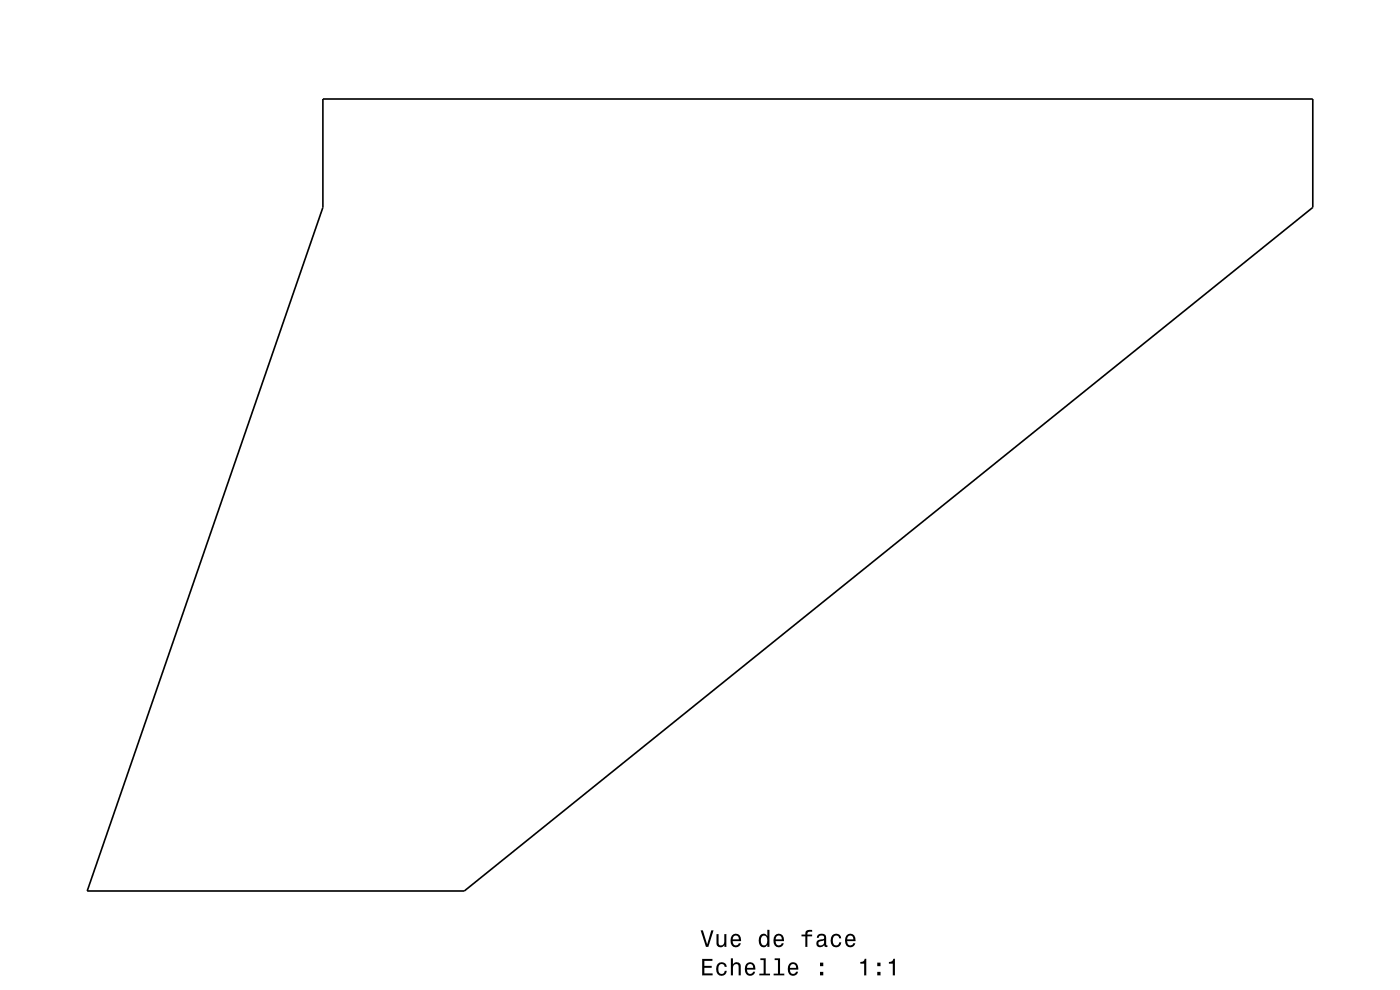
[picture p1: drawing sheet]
<svg xmlns="http://www.w3.org/2000/svg" width="297mm" height="210mm" viewBox="0 0 297 210" stroke-linecap="round" stroke-linejoin="round" font-family="sans-serif">
<path d="M68.5 21h210v23l-180 145h-80l50-145z" fill="none" stroke="#000" stroke-width=".35"/>
<g fill="#000">
<path d="M148.6 197.4l1.2 3.5h.5l1.1-3.5h-.5l-.9 2.9-.9-2.9zM152 198.1v1.8a.89 .89 0 0 0 .6 1 .89 .89 0 0 0 1.1-.5v.5h.4v-2.8h-.4v1.6a.65 .65 0 0 1-.4 .8 .65 .65 0 0 1-.8-.3l-.1-2.1zM155.3 198.4a1.54 1.54 0 0 0 .8 2.6 1.06 1.06 0 0 0 1.1-.9h-.5l-.2 .3-.4 .2a.75 .75 0 0 1-.7-1h1.8a1.16 1.16 0 0 0-.5-1.3 1.16 1.16 0 0 0-1.4 .1zM155.6 198.7a.66 .66 0 0 1 .8-.2 .66 .66 0 0 1 .3 .8h-1.3zM161.2 198.4a1.57 1.57 0 0 0 .8 2.6l.5-.2 .3-.4v.5h.4v-3.7h-.4v1.4a.89 .89 0 0 0-1.6-.2zM161.6 198.7a.62 .62 0 0 1 .7-.2 .62 .62 0 0 1 .4 .5 1.11 1.11 0 0 1-.6 1.6 1.19 1.19 0 0 1-.5-1.9zM164.4 198.4a1.54 1.54 0 0 0 .8 2.6 1.05 1.05 0 0 0 1.1-.9h-.5l-.2 .3-.4 .2a.75 .75 0 0 1-.7-1h1.8a1.16 1.16 0 0 0-.5-1.3 1.16 1.16 0 0 0-1.4 .1zM164.7 198.7a.66 .66 0 0 1 .8-.2 .66 .66 0 0 1 .4 .8h-1.4zM170 198.2v.4h.8v2.3h.5v-2.3h1v-.4h-1v-.3l.3-.2 .7-.1v-.3a1.04 1.04 0 0 0-1.5 .7v.2zM173.5 198.3l-.2 .6h.4a.55 .55 0 0 1 .7-.5 .55 .55 0 0 1 .3 .8h-.2a1 1 0 0 0-1 .2 1 1 0 0 0-.3 1.1 .94 .94 0 0 0 1.7 0l.1 .3 .5 .1v-.4h-.2v-1.6a1.02 1.02 0 0 0-.7-.8 1.02 1.02 0 0 0-1.1 .2zM173.7 199.8l1.1-.3a.77 .77 0 0 1-.2 .9 .77 .77 0 0 1-.9 0l-.1-.3zM176.5 198.4a1.52 1.52 0 0 0 .9 2.6 1.05 1.05 0 0 0 1.1-1.1h-.5a.67 .67 0 0 1-.6 .7 .67 .67 0 0 1-.7-.6 1.12 1.12 0 0 1 .7-1.6 .6 .6 0 0 1 .6 .6h.5a1.09 1.09 0 0 0-.8-.9 1.09 1.09 0 0 0-1.2 .3zM179.6 198.4a1.54 1.54 0 0 0 .8 2.6 1.05 1.05 0 0 0 1.1-.9h-.5l-.2 .3-.4 .2a.75 .75 0 0 1-.7-1h1.8a1.16 1.16 0 0 0-.5-1.3 1.16 1.16 0 0 0-1.4 .1zM179.9 198.7a.66 .66 0 0 1 .8-.2 .66 .66 0 0 1 .3 .8h-1.3z" fill-rule="evenodd"/>
<path d="M149 203.4v3.5h2.2v-.4h-1.8v-1.2h1.6v-.4h-1.6v-1.1h1.7v-.4zM152.2 204.5a1.53 1.53 0 0 0 .9 2.5 1.05 1.05 0 0 0 1.1-1.1h-.4a.67 .67 0 0 1-.7 .7 .67 .67 0 0 1-.7-.6 1.12 1.12 0 0 1 .7-1.5 .6 .6 0 0 1 .6 .6h.5a1.09 1.09 0 0 0-.8-1 1.09 1.09 0 0 0-1.2 .4zM155 203.3v3.6h.5v-1.6a.63 .63 0 0 1 .4-.7 .63 .63 0 0 1 .8 .3v2h.4v-1.8a.88 .88 0 0 0-.5-1 .88 .88 0 0 0-1.1 .5v-1.3zM158.3 204.5a1.54 1.54 0 0 0 .8 2.5 1.06 1.06 0 0 0 1.1-.9h-.4l-.3 .4-.3 .1a.75 .75 0 0 1-.7-.9h1.7a1.17 1.17 0 0 0-.4-1.4 1.17 1.17 0 0 0-1.5 .2zM158.7 204.7a.66 .66 0 0 1 .8-.1 .66 .66 0 0 1 .3 .7h-1.3zM161.3 203.3v.4h.7v2.8h-.9v.4h2.3v-.4h-1v-3.2zM164.3 203.3v.4h.7v2.8h-.9v.4h2.3v-.4h-.9v-3.2zM167.4 204.5a1.54 1.54 0 0 0 .8 2.5 1.06 1.06 0 0 0 1.1-.9h-.4l-.3 .4-.3 .1a.75 .75 0 0 1-.7-.9h1.8a1.17 1.17 0 0 0-.5-1.4 1.17 1.17 0 0 0-1.5 .2zM167.8 204.7a.66 .66 0 0 1 .8-.1 .66 .66 0 0 1 .3 .7h-1.3zM174 206.2v.7h.7v-.7zM174 204.2v.7h.7v-.7z" fill-rule="evenodd"/>
<path d="M182.5 204.1v.3h.8v2.5h.5v-3.5h-.4a.78 .78 0 0 1-.9 .7zM186.1 206.2v.7h.7v-.7zM186.1 204.2v.7h.7v-.7zM188.6 204.1v.3h.8v2.5h.5v-3.5h-.4a.77 .77 0 0 1-.9 .7z" fill-rule="evenodd"/>
</g>
</svg>
